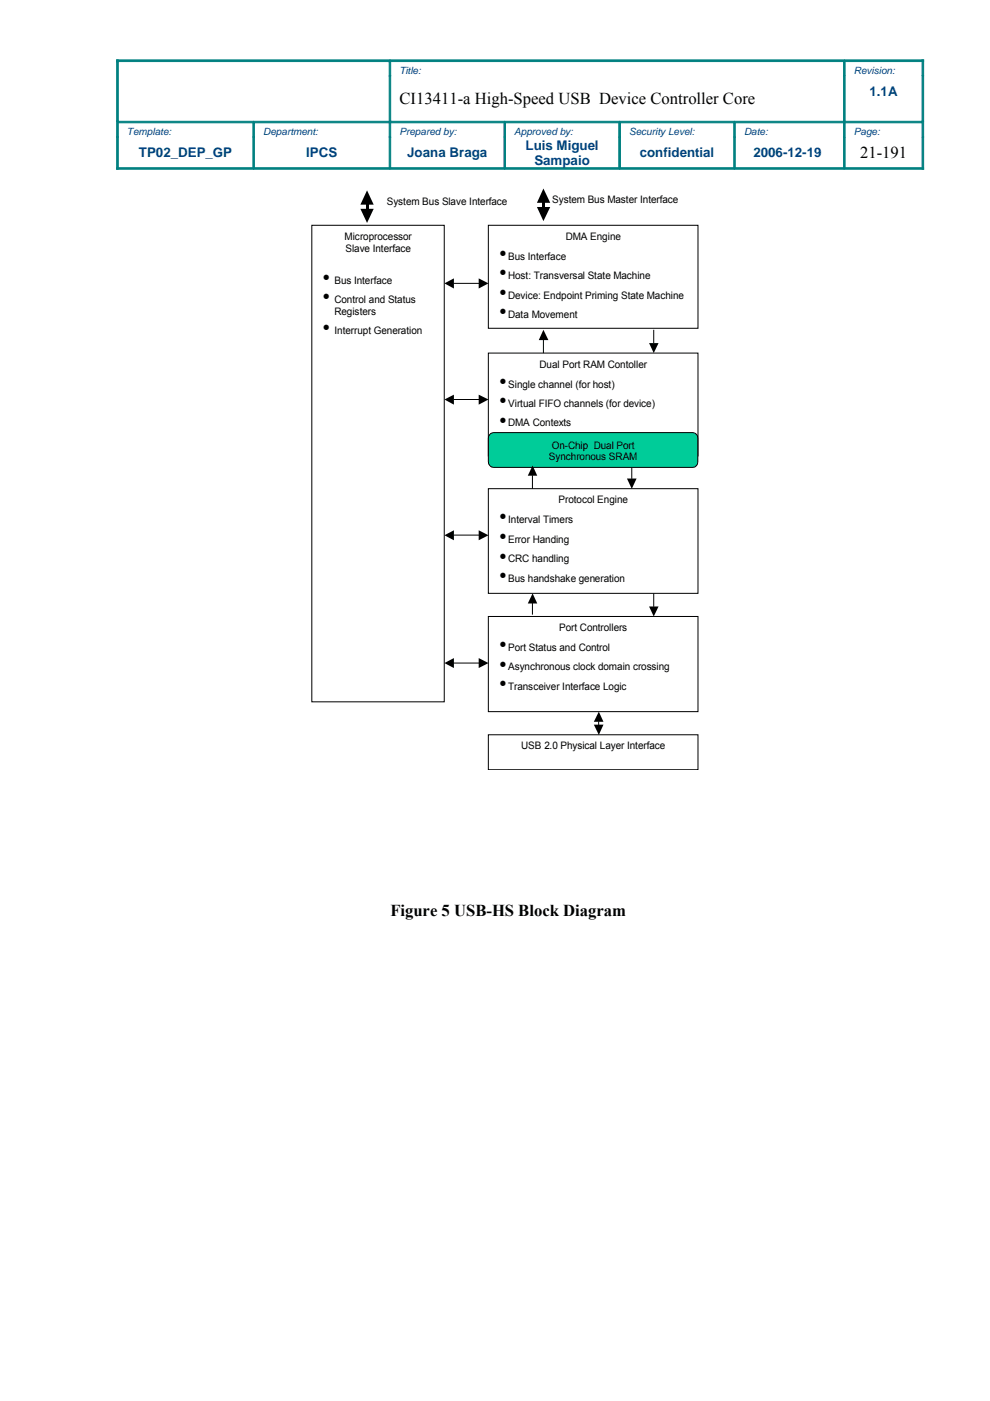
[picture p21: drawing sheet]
<svg xmlns="http://www.w3.org/2000/svg" width="210mm" height="297mm" viewBox="0 0 210 297" stroke-linecap="round" stroke-linejoin="round" font-family="sans-serif">
<defs><g id="words">
<g font-size="3.8">
<text x="105.6" y="55.1">•</text>
<text x="105.6" y="59.2">•</text>
<text x="68.1" y="60.1">•</text>
<text x="68.1" y="64.3">•</text>
<text x="105.6" y="63.4">•</text>
<text x="68.1" y="70.9">•</text>
<text x="105.6" y="67.5">•</text>
<text x="105.6" y="82.2">•</text>
<text x="105.6" y="86.3">•</text>
<text x="105.6" y="90.5">•</text>
<text x="105.6" y="110.9">•</text>
<text x="105.6" y="115.1">•</text>
<text x="105.6" y="119.3">•</text>
<text x="105.6" y="123.3">•</text>
<text x="105.6" y="138">•</text>
<text x="105.6" y="142.2">•</text>
<text x="105.6" y="146.3">•</text>
</g>
<g font-size="3.5">
<text x="84.7" y="22.2">CI13411-a High-Speed USB Device Controller Core</text>
<text x="182.4" y="33.5">21-191</text>
<text x="82.8" y="194.2">Figure 5 USB-HS Block Diagram</text>
</g>
<g font-size="2.8" fill="#004186">
<text x="184.4" y="20.3">1.1A</text>
<text x="29.5" y="33.3">TP02_DEP_GP</text>
<text x="64.9" y="33.3">IPCS</text>
<text x="86.4" y="33.3">Joana Braga</text>
<text x="111.4" y="31.7">Luis Miguel</text>
<text x="113.3" y="35">Sampaio</text>
<text x="135.6" y="33.3">confidential</text>
<text x="159.7" y="33.3">2006-12-19</text>
</g>
<g font-size="2.2">
<text x="82" y="43.4">System Bus Slave Interface</text>
<text x="117.1" y="43">System Bus Master Interface</text>
<text x="73.1" y="50.9">Microprocessor</text>
<text x="73.2" y="53.4">Slave Interface</text>
<text x="119.9" y="50.9">DMA Engine</text>
<text x="107.7" y="55">Bus Interface</text>
<text x="107.7" y="59.2">Host: Transversal State Machine</text>
<text x="70.9" y="60.1">Bus Interface</text>
<text x="70.9" y="64.2">Control and Status</text>
<text x="107.7" y="63.4">Device: Endpoint Priming State Machine</text>
<text x="70.9" y="66.7">Registers</text>
<text x="70.9" y="70.8">Interrupt Generation</text>
<text x="107.7" y="67.4">Data Movement</text>
<text x="114.4" y="78">Dual Port RAM Contoller</text>
<text x="107.7" y="82.2">Single channel (for host)</text>
<text x="107.7" y="86.3">Virtual FIFO channels (for device)</text>
<text x="107.7" y="90.4">DMA Contexts</text>
<text x="117" y="95.1">On-Chip Dual Port</text>
<text x="116.4" y="97.6">Synchronous SRAM</text>
<text x="118.4" y="106.8">Protocol Engine</text>
<text x="107.7" y="110.9">Interval Timers</text>
<text x="107.7" y="115">Error Handing</text>
<text x="107.7" y="119.2">CRC handling</text>
<text x="107.7" y="123.3">Bus handshake generation</text>
<text x="118.5" y="133.8">Port Controllers</text>
<text x="107.7" y="138">Port Status and Control</text>
<text x="107.7" y="142.1">Asynchronous clock domain crossing</text>
<text x="107.7" y="146.2">Transceiver Interface Logic</text>
<text x="110.5" y="158.9">USB 2.0 Physical Layer Interface</text>
</g>
<g font-size="2.1" fill="#004186">
<text x="84.7" y="15.6">Title:</text>
<text x="181" y="15.6">Revision:</text>
<text x="26.9" y="28.6">Template:</text>
<text x="55.8" y="28.6">Department:</text>
<text x="84.7" y="28.6">Prepared by:</text>
<text x="109" y="28.6">Approved by:</text>
<text x="133.4" y="28.6">Security Level:</text>
<text x="157.8" y="28.6">Date:</text>
<text x="181" y="28.6">Page:</text>
</g>
</g></defs>
<g fill="#008080" stroke="#008080" stroke-width=".21">
<path d="M179 12.7h16.8v.4h-16.8z" fill-rule="evenodd"/>
<path d="M24.7 12.7h58v.4h-58z" fill-rule="evenodd"/>
<path d="M82.7 12.7h96.3v.4h-96.3z" fill-rule="evenodd"/>
<path d="M179 25.7h16.5v.3h-16.5z" fill-rule="evenodd"/>
<path d="M53.8 25.7h28.9v.3h-28.9z" fill-rule="evenodd"/>
<path d="M155.7 25.7h23.3v.3h-23.3z" fill-rule="evenodd"/>
<path d="M25.1 25.7h28.7v.3h-28.7z" fill-rule="evenodd"/>
<path d="M82.7 25.7h24.3v.3h-24.3z" fill-rule="evenodd"/>
<path d="M107 25.7h24.4v.3h-24.4z" fill-rule="evenodd"/>
<path d="M131.4 25.7h24.3v.3h-24.3z" fill-rule="evenodd"/>
<path d="M179 35.6h16.8v.3h-16.8z" fill-rule="evenodd"/>
<path d="M24.7 35.6h29.1v.3h-29.1z" fill-rule="evenodd"/>
<path d="M53.8 35.6h28.9v.3h-28.9z" fill-rule="evenodd"/>
<path d="M82.7 35.6h24.3v.3h-24.3z" fill-rule="evenodd"/>
<path d="M107 35.6h24.4v.3h-24.4z" fill-rule="evenodd"/>
<path d="M131.4 35.6h24.3v.3h-24.3z" fill-rule="evenodd"/>
<path d="M155.7 35.6h23.3v.3h-23.3z" fill-rule="evenodd"/>
<path d="M24.7 29.1h.4v6.8h-.4z" fill-rule="evenodd"/>
<path d="M24.7 12.7h.4v13h-.4z" fill-rule="evenodd"/>
<path d="M24.7 25.7h.4v3.4h-.4z" fill-rule="evenodd"/>
<path d="M53.6 26.1h.3v3h-.3z" fill-rule="evenodd"/>
<path d="M53.6 29.1h.3v6.4h-.3z" fill-rule="evenodd"/>
<path d="M82.5 16.1h.3v9.6h-.3z" fill-rule="evenodd"/>
<path d="M82.5 13.1h.3v3h-.3z" fill-rule="evenodd"/>
<path d="M82.5 25.7h.3v3.4h-.3z" fill-rule="evenodd"/>
<path d="M82.5 29.1h.3v6.4h-.3z" fill-rule="evenodd"/>
<path d="M106.9 26.1h.3v3h-.3z" fill-rule="evenodd"/>
<path d="M106.9 29.1h.3v6.4h-.3z" fill-rule="evenodd"/>
<path d="M131.2 26.1h.4v3h-.4z" fill-rule="evenodd"/>
<path d="M131.2 29.1h.4v6.4h-.4z" fill-rule="evenodd"/>
<path d="M155.6 26.1h.3v3h-.3z" fill-rule="evenodd"/>
<path d="M155.6 29.1h.3v6.4h-.3z" fill-rule="evenodd"/>
<path d="M178.9 13.1h.3v3h-.3z" fill-rule="evenodd"/>
<path d="M178.9 16.1h.3v9.6h-.3z" fill-rule="evenodd"/>
<path d="M178.9 25.7h.3v3.4h-.3z" fill-rule="evenodd"/>
<path d="M178.9 29.1h.3v6.4h-.3z" fill-rule="evenodd"/>
<path d="M195.5 29.1h.3v6.8h-.3z" fill-rule="evenodd"/>
<path d="M195.5 16.1h.3v9.6h-.3z" fill-rule="evenodd"/>
<path d="M195.5 12.7h.3v3.4h-.3z" fill-rule="evenodd"/>
<path d="M195.5 25.7h.3v3.4h-.3z" fill-rule="evenodd"/>
</g>
<path d="M66.1 47.8h28.1v101h-28.1zM103.5 47.8h44.5v21.8h-44.5zM103.5 74.9h44.5v21.8h-44.5zM115.2 72v2.9M133.9 98.7v2.8M103.5 103.6h44.5v22.2h-44.5zM103.5 130.7h44.5v20.2h-44.5z" fill="none" stroke="#000" stroke-width=".21"/>
<path d="M115.2 69.9l1.1 2.2h-2.1zM132.9 101.5h2.1l-1.1 2.1z" fill="#000"/>
<path d="M103.9 92.1l.8-.4h42.1a1.15 1.15 0 0 1 1.2 1.2v5a1.15 1.15 0 0 1-1.2 1.2h-42.1a1.21 1.21 0 0 1-1.2-1.2v-5l.1-.5z" fill-rule="evenodd" fill="#0c9"/>
<path d="M96.1 60.1h5.5M138.6 69.9v2.9M96.1 84.7h5.5M103.9 92.1l.8-.4h42.1a1.15 1.15 0 0 1 1.2 1.2v5a1.15 1.15 0 0 1-1.2 1.2h-42.1a1.21 1.21 0 0 1-1.2-1.2v-5l.1-.5zM96.1 113.5h5.5M112.9 100.8v2.8M112.9 127.8v2.5M138.6 125.8v2.9M96.1 140.6h5.5M103.5 155.8h44.5v7.4h-44.5zM126.9 152.9v.8" fill="none" stroke="#000" stroke-width=".21"/>
<g fill="#000">
<path d="M76.4 44.3h2.8l-1.4 3zM77.8 40.4l1.4 3h-2.8zM94.2 60.1l2-1.1v2.2zM113.8 43.9h2.9l-1.5 3zM115.2 40l1.5 3h-2.9zM101.5 59l2.1 1.1-2.1 1.1zM137.6 72.7h2l-1 2.2zM94.2 84.7l2-1v2.1zM101.5 83.7l2.1 1-2.1 1.1zM94.2 113.5l2-1.1v2.1zM101.5 112.4l2.1 1.1-2.1 1zM112.9 98.7l1 2.2h-2z"/>
<path d="M94.2 140.6l2-1.1v2.1zM112.9 125.8l1 2.2h-2zM137.6 128.6h2l-1 2.1zM101.5 139.5l2.1 1.1-2.1 1zM125.9 153.6h2.1l-1 2.2zM127 150.9l1 2.1h-2.1z"/>
<path d="M77.6 43.3h.5v1h-.5z" fill-rule="evenodd"/>
<path d="M115 42.9h.5v1.1h-.5z" fill-rule="evenodd"/>
</g>
<use href="#words"/>
</svg>
